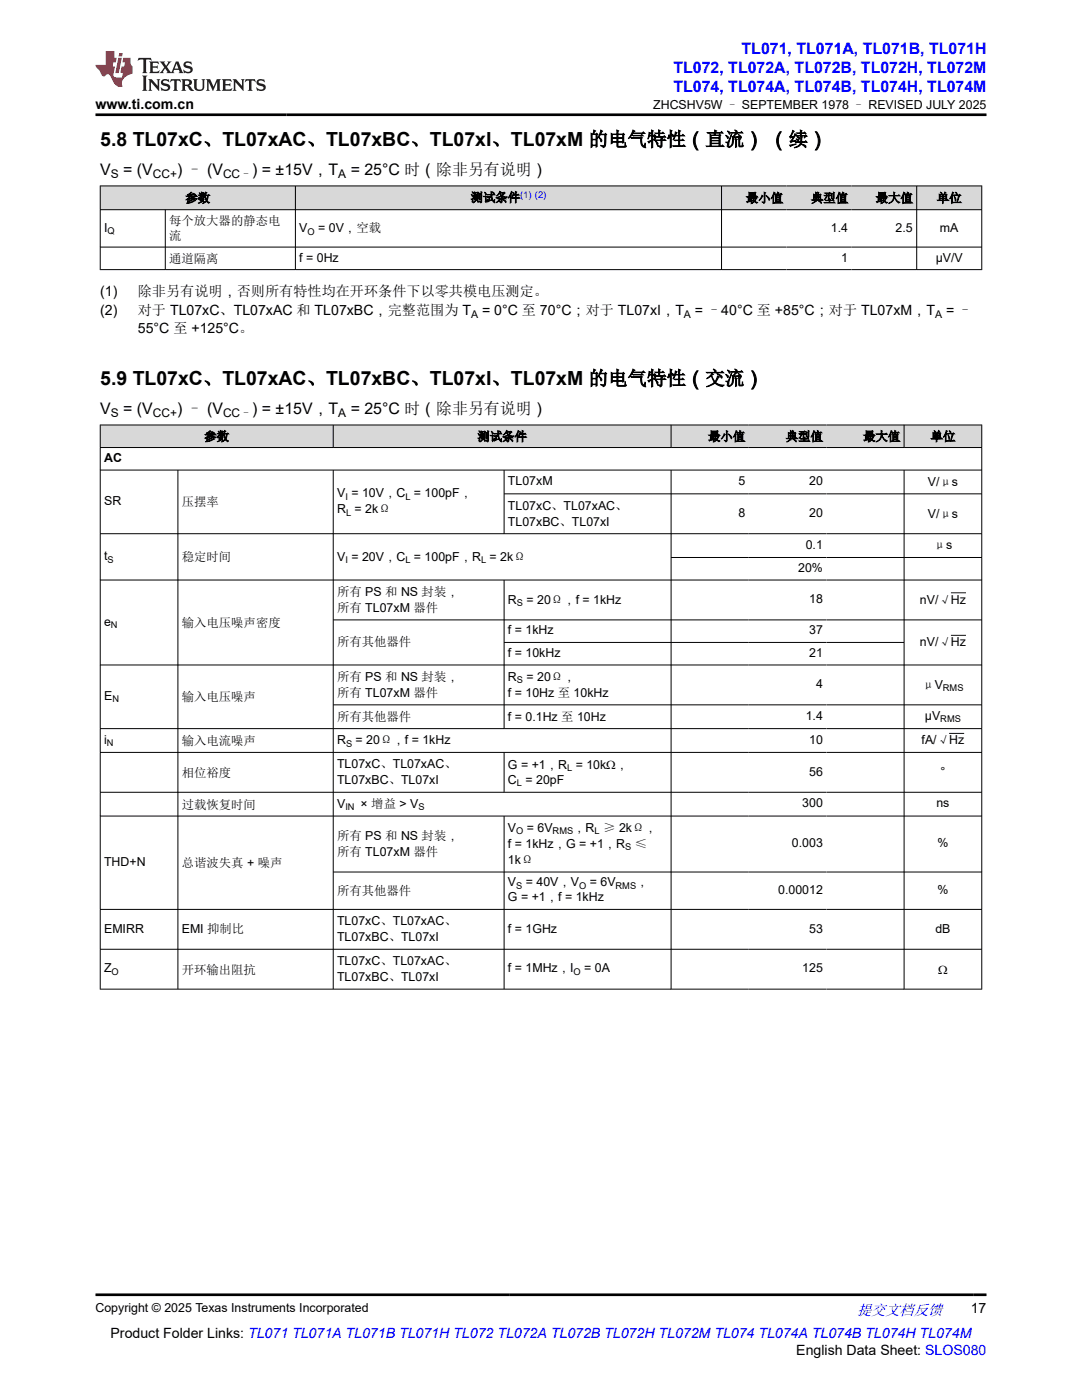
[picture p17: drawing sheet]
<svg xmlns="http://www.w3.org/2000/svg" width="216mm" height="279mm" viewBox="0 0 216 279" stroke-linecap="round" stroke-linejoin="round" font-family="sans-serif">
<defs><g id="words">
<g font-size="3.9">
<text x="20" y="29.1">5.8 TL07xC、TL07xAC、TL07xBC、TL07xI、TL07xM 的电气特性（直流） （续）</text>
<text x="20" y="76.8">5.9 TL07xC、TL07xAC、TL07xBC、TL07xI、TL07xM 的电气特性（交流）</text>
</g>
<g font-size="3.2" fill="#00f">
<text x="148" y="10.7">TL071, TL071A, TL071B, TL071H</text>
<text x="134.4" y="14.5">TL072, TL072A, TL072B, TL072H, TL072M</text>
<text x="134.4" y="18.3">TL074, TL074A, TL074B, TL074H, TL074M</text>
</g>
<g font-size="3.2">
<text x="20" y="34.9">V</text>
<text x="24.6" y="34.9">= (V</text>
<text x="35.3" y="34.9">) – (V</text>
<text x="50.3" y="34.9">) = ±15V，T</text>
<text x="70" y="34.9">= 25°C 时（除非另有说明）</text>
<text x="20" y="82.6">V</text>
<text x="24.6" y="82.6">= (V</text>
<text x="35.3" y="82.6">) – (V</text>
<text x="50.3" y="82.6">) = ±15V，T</text>
<text x="70" y="82.6">= 25°C 时（除非另有说明）</text>
</g>
<text font-size="3" fill="#00f" x="171" y="262.4">提交文档反馈</text>
<g font-size="2.8">
<text x="19" y="21.7">www.ti.com.cn</text>
<text x="20" y="59.2">(1)</text>
<text x="27.5" y="59.2">除非另有说明，否则所有特性均在开环条件下以零共模电压测定。</text>
<text x="20" y="62.8">(2)</text>
<text x="27.5" y="62.8">对于 TL07xC、TL07xAC 和 TL07xBC，完整范围为 T</text>
<text x="96.2" y="62.8">= 0°C 至 70°C；对于 TL07xI，T</text>
<text x="138.7" y="62.8">= –40°C 至 +85°C；对于 TL07xM，T</text>
<text x="188.8" y="62.8">= –</text>
<text x="27.5" y="66.5">55°C 至 +125°C。</text>
<text x="193.7" y="262.1">17</text>
<text x="22.1" y="266.9">Product Folder Links: TL071 TL071A TL071B TL071H TL072 TL072A TL072B TL072H TL072M TL074 TL074A TL074B TL074H TL074M</text>
<text x="158.9" y="270.3">English Data Sheet: SLOS080</text>
</g>
<g font-size="2.5">
<text x="130.3" y="21.8">ZHCSHV5W – SEPTEMBER 1978 – REVISED JULY 2025</text>
<text x="37" y="40.4">参数</text>
<text x="93.9" y="40.2">测试条件</text>
<text x="148.8" y="40.4">最小值</text>
<text x="161.8" y="40.4">典型值</text>
<text x="174.7" y="40.4">最大值</text>
<text x="186.9" y="40.4">单位</text>
<text x="20.8" y="46.2">I</text>
<text x="33.7" y="45">每个放大器的静态电</text>
<text x="33.7" y="48">流</text>
<text x="59.7" y="46.3">V</text>
<text x="63.5" y="46.3">= 0V，空载</text>
<text x="165.8" y="46.2">1.4</text>
<text x="178.7" y="46.2">2.5</text>
<text x="187.6" y="46.2">mA</text>
<text x="33.7" y="52.4">通道隔离</text>
<text x="59.7" y="52.2">f = 0Hz</text>
<text x="167.9" y="52.2">1</text>
<text x="186.7" y="52.2">µV/V</text>
<text x="40.8" y="88">参数</text>
<text x="95.3" y="88">测试条件</text>
<text x="141.3" y="88">最小值</text>
<text x="156.8" y="88">典型值</text>
<text x="172.2" y="88">最大值</text>
<text x="185.7" y="88">单位</text>
<text x="20.8" y="92.2">AC</text>
<text x="20.8" y="100.8">SR</text>
<text x="36.3" y="100.9">压摆率</text>
<text x="67.3" y="99.2">V = 10V，C = 100pF，</text>
<text x="101.4" y="96.8">TL07xM</text>
<text x="101.4" y="101.7">TL07xC、TL07xAC、</text>
<text x="147.3" y="96.8">5</text>
<text x="161.5" y="96.8">20</text>
<text x="185.1" y="96.9">V/μs</text>
<text x="67.3" y="102.4">R = 2kΩ</text>
<text x="101.4" y="104.9">TL07xBC、TL07xI</text>
<text x="147.3" y="103.2">8</text>
<text x="161.5" y="103.2">20</text>
<text x="185.1" y="103.3">V/μs</text>
<text x="20.8" y="111.8">t</text>
<text x="36.3" y="112">稳定时间</text>
<text x="67.3" y="111.9">V = 20V，C = 100pF，R = 2kΩ</text>
<text x="160.8" y="109.5">0.1</text>
<text x="186.3" y="109.7">μs</text>
<text x="67.3" y="118.9">所有 PS 和 NS 封装，</text>
<text x="159.3" y="114.1">20%</text>
<text x="20.8" y="124.9">e</text>
<text x="36.3" y="125.1">输入电压噪声密度</text>
<text x="67.3" y="122.1">所有 TL07xM 器件</text>
<text x="101.4" y="120.5">R</text>
<text x="105.1" y="120.5">= 20Ω，f = 1kHz</text>
<text x="161.5" y="120.4">18</text>
<text x="183.6" y="120.5">nV/√Hz</text>
<text x="67.3" y="129">所有其他器件</text>
<text x="101.4" y="126.6">f = 1kHz</text>
<text x="101.4" y="131.1">f = 10kHz</text>
<text x="161.5" y="126.6">37</text>
<text x="161.5" y="131.1">21</text>
<text x="183.6" y="129">nV/√Hz</text>
<text x="67.3" y="135.8">所有 PS 和 NS 封装，</text>
<text x="101.4" y="135.8">R</text>
<text x="105.1" y="135.8">= 20Ω，</text>
<text x="162.8" y="137.3">4</text>
<text x="184" y="137.5">μV</text>
<text x="20.8" y="139.7">E</text>
<text x="36.3" y="139.9">输入电压噪声</text>
<text x="67.3" y="139.1">所有 TL07xM 器件</text>
<text x="67.3" y="143.9">所有其他器件</text>
<text x="101.4" y="139.1">f = 10Hz 至 10kHz</text>
<text x="101.4" y="143.8">f = 0.1Hz 至 10Hz</text>
<text x="160.8" y="143.7">1.4</text>
<text x="184.6" y="143.7">µV</text>
<text x="20.8" y="148.4">i</text>
<text x="36.3" y="148.7">输入电流噪声</text>
<text x="67.3" y="148.5">R</text>
<text x="71" y="148.5">= 20Ω，f = 1kHz</text>
<text x="161.5" y="148.4">10</text>
<text x="183.9" y="148.5">fA/√Hz</text>
<text x="36.3" y="155">相位裕度</text>
<text x="67.3" y="153.3">TL07xC、TL07xAC、</text>
<text x="101.4" y="153.4">G = +1，R = 10kΩ，</text>
<text x="161.5" y="154.8">56</text>
<text x="187.7" y="154.8">°</text>
<text x="36.3" y="161.4">过载恢复时间</text>
<text x="67.3" y="156.5">TL07xBC、TL07xI</text>
<text x="67.3" y="161.3">V</text>
<text x="72" y="161.3">× 增益 &gt; V</text>
<text x="101.4" y="156.4">C = 20pF</text>
<text x="160.1" y="161.1">300</text>
<text x="186.8" y="161.1">ns</text>
<text x="67.3" y="167.6">所有 PS 和 NS 封装，</text>
<text x="101.4" y="166">V</text>
<text x="105.1" y="166">= 6V</text>
<text x="114.4" y="166">，R ≥ 2kΩ，</text>
<text x="20.8" y="172.8">THD+N</text>
<text x="36.3" y="172.9">总谐波失真 + 噪声</text>
<text x="67.3" y="170.8">所有 TL07xM 器件</text>
<text x="101.4" y="169.2">f = 1kHz，G = +1，R</text>
<text x="101.4" y="172.4">1kΩ</text>
<text x="126.7" y="169.2">≤</text>
<text x="158" y="169.1">0.003</text>
<text x="187.1" y="169.1">%</text>
<text x="67.3" y="178.5">所有其他器件</text>
<text x="101.4" y="179.9">G = +1，f = 1kHz</text>
<text x="101.4" y="176.9">V</text>
<text x="104.9" y="176.9">= 40V，V</text>
<text x="117.7" y="176.9">= 6V</text>
<text x="127" y="176.9">，</text>
<text x="155.3" y="178.4">0.00012</text>
<text x="187.1" y="178.4">%</text>
<text x="67.3" y="184.6">TL07xC、TL07xAC、</text>
<text x="20.8" y="186.1">EMIRR</text>
<text x="36.3" y="186.2">EMI 抑制比</text>
<text x="67.3" y="187.8">TL07xBC、TL07xI</text>
<text x="101.4" y="186.1">f = 1GHz</text>
<text x="161.5" y="186.1">53</text>
<text x="186.6" y="186.1">dB</text>
<text x="20.8" y="194.1">Z</text>
<text x="36.3" y="194.3">开环输出阻抗</text>
<text x="67.3" y="192.6">TL07xC、TL07xAC、</text>
<text x="67.3" y="195.8">TL07xBC、TL07xI</text>
<text x="101.4" y="194.1">f = 1MHz，I</text>
<text x="116.6" y="194.1">= 0A</text>
<text x="160.1" y="194.1">125</text>
<text x="187.2" y="194.3">Ω</text>
<text x="19" y="261.8">Copyright © 2025 Texas Instruments Incorporated</text>
</g>
<g font-size="2.4">
<text x="22.1" y="35.5">S</text>
<text x="30.5" y="35.5">CC+</text>
<text x="44.5" y="35.5">CC–</text>
<text x="67.5" y="35.5">A</text>
<text x="22.1" y="83.2">S</text>
<text x="30.5" y="83.2">CC+</text>
<text x="44.5" y="83.2">CC–</text>
<text x="67.5" y="83.2">A</text>
</g>
<g font-size="2.1">
<text x="94" y="63.4">A</text>
<text x="136.5" y="63.4">A</text>
<text x="186.6" y="63.4">A</text>
</g>
<text font-size="1.9" fill="#00f" x="103.8" y="39.4">(1) (2)</text>
<g font-size="1.9">
<text x="21.5" y="46.7">Q</text>
<text x="61.4" y="46.8">O</text>
<text x="68.9" y="99.7">I</text>
<text x="80.9" y="99.7">L</text>
<text x="69" y="102.9">L</text>
<text x="21.5" y="112.3">S</text>
<text x="68.9" y="112.4">I</text>
<text x="80.9" y="112.4">L</text>
<text x="96" y="112.4">L</text>
<text x="22.1" y="125.4">N</text>
<text x="103.1" y="121">S</text>
<text x="103.1" y="136.3">S</text>
<text x="188.2" y="137.9">RMS</text>
<text x="22.4" y="140.2">N</text>
<text x="21.3" y="148.9">N</text>
<text x="69" y="149">S</text>
<text x="187.6" y="144.2">RMS</text>
<text x="113.2" y="153.9">L</text>
<text x="68.9" y="161.7">IN</text>
<text x="83.5" y="161.7">S</text>
<text x="103.1" y="156.9">L</text>
<text x="103" y="166.5">O</text>
<text x="110.3" y="166.5">RMS</text>
<text x="118.6" y="166.5">L</text>
<text x="124.8" y="169.7">S</text>
<text x="103" y="177.4">S</text>
<text x="115.6" y="177.4">O</text>
<text x="122.8" y="177.4">RMS</text>
<text x="22.3" y="194.6">O</text>
<text x="114.5" y="194.6">O</text>
</g>
</g></defs>
<g fill="#d8d8d8">
<path d="M20 37.1h175.9v4.8h-175.9z" fill-rule="evenodd"/>
<path d="M20.1 37.2h38.8v4.6h-38.8z" fill-rule="evenodd"/>
<path d="M59 37.2h84.9v4.6h-84.9z" fill-rule="evenodd"/>
<path d="M144 37.2h13v4.6h-13z" fill-rule="evenodd"/>
<path d="M157 37.2h12.9v4.6h-12.9z" fill-rule="evenodd"/>
<path d="M169.9 37.2h13v4.6h-13z" fill-rule="evenodd"/>
<path d="M183 37.2h12.8v4.6h-12.8z" fill-rule="evenodd"/>
</g>
<path d="M19.9 37.1h176.1M20 37v16.9M58.9 37v16.9M144 37v16.9M182.9 37v16.9M195.9 37v16.9M19.9 41.9h176.1M19.9 49.3h176.1M19.9 53.8h176.1M33 41.9v12" fill="none" stroke="#000" stroke-width=".2"/>
<g fill="#d8d8d8">
<path d="M20 84.8h175.9v4.5h-175.9z" fill-rule="evenodd"/>
<path d="M20.1 84.9h46.3v4.4h-46.3z" fill-rule="evenodd"/>
<path d="M66.6 84.9h67.2v4.4h-67.2z" fill-rule="evenodd"/>
<path d="M134 84.9h15.4v4.4h-15.4z" fill-rule="evenodd"/>
<path d="M149.4 84.9h15.5v4.4h-15.5z" fill-rule="evenodd"/>
<path d="M164.9 84.9h15.4v4.4h-15.4z" fill-rule="evenodd"/>
<path d="M180.5 84.9h15.3v4.4h-15.3z" fill-rule="evenodd"/>
</g>
<g fill="none" stroke="#000" stroke-width=".2">
<path d="M19.9 84.8h176.1M19.9 89.3h176.1M19.9 93.8h176.1M20 84.8v112.7M35.5 93.8v103.7M66.5 84.8v4.6M66.5 93.8v103.7M100.6 93.8v12.8M100.6 98.6h95.4M133.9 84.8v4.6M133.9 93.8v103.7M180.4 84.8v4.6"/>
<path d="M180.4 93.8v103.7M195.9 84.8v112.7M19.9 106.5h176.1M100.6 115.8v29.7M133.9 111.3h62.1M189.7 118.3h3M196 115.8h-176.1M66.5 123.7h129.5M100.6 128.2h79.9M189.7 126.8h3M196 132.7h-176.1M19.9 145.4h176.1"/>
<path d="M19.9 150.2h176.1M19.9 158.1h176.1M66.5 140.7h129.5M100.6 150.2v8M189.4 146.4h3M19.9 162.9h176.1M66.5 174h129.5M100.6 162.9v34.6M19.9 181.5h176.1M19.9 189.4h176.1M19.9 197.4h176.1"/>
</g>
<path d="M27.7 11.6l-.2 .5 .5-.2h.6v.1v2.2l-.2 .4h1l-.2-.4v-2.2v-.1h.5l.5 .2-.1-.5zM29.8 12.3l.2 .4v1.5l-.2 .4h1.9l.1-.6a1.08 1.08 0 0 1-1.3 .2v-.7h.6l.4 .2v-.7l-.4 .2h-.6v-.5l.2-.2a1 1 0 0 1 1 .3l-.1-.5zM31.8 12.3l1 1.1-1 1.2h.9l-.2-.2 .4-.8 .5 .8-.2 .2h1.6l-.2-.2 .1-.5h1l.1 .5-.1 .2h.9l-.2-.3-.8-2h-.5l-1 2.2-.8-1.1 .9-1.1h-.8l.2 .2-.5 .6-.3-.6 .1-.2zM35.2 12.7l.4 1h-.8zM36.8 12.4a.65 .65 0 0 0-.2 .7 .65 .65 0 0 0 .6 .5l.7 .1 .1 .3a.79 .79 0 0 1-.7 .4 .79 .79 0 0 1-.7-.5l.1 .7 .2-.1a.93 .93 0 0 0 1.1 .1 .93 .93 0 0 0 .4-1 1.46 1.46 0 0 0-1.2-.6l-.1-.3a1.09 1.09 0 0 1 1.2 .2l-.2-.6-.1 .1-.6-.2zM28.4 15.1l.2 .4v2.2l-.2 .4h1l-.2-.4v-2.2l.2-.4zM29.6 15.8l.2 .4v1.5l-.2 .4h.8l-.3-.4v-1.3l1.7 1.8v-2l.2-.4h-.8l.2 .2 .1 1.1-1.2-1.3zM32.3 15.9a.65 .65 0 0 0-.2 .8 .65 .65 0 0 0 .7 .4l.6 .2 .1 .2a.79 .79 0 0 1-.7 .4 .79 .79 0 0 1-.7-.5l.1 .7 .2-.1a.93 .93 0 0 0 1.1 .1 .93 .93 0 0 0 .4-.9 1.46 1.46 0 0 0-1.2-.6l-.1-.4a1.09 1.09 0 0 1 1.2 .2l-.2-.6-.1 .1-.6-.1zM34.1 15.8l-.1 .6a.63 .63 0 0 1 .7-.3l.1 1.6-.3 .4h1l-.2-.4v-1.6a.66 .66 0 0 1 .8 .3l-.1-.6zM36.2 15.8l.2 .4v1.5l-.2 .4h.9l-.2-.2v-.7h.5l.1 .2a.79 .79 0 0 0 1.2 .6l-1-.9a.61 .61 0 0 0 .6-.6 .61 .61 0 0 0-.5-.7zM36.9 16.1h.2a.47 .47 0 0 1 .5 .1 .47 .47 0 0 1 .1 .5l-.2 .1-.6 .1zM38.5 15.8l.2 .2a2.27 2.27 0 0 0 .4 2 1.04 1.04 0 0 0 1.7-.7v-1.3l.2-.2h-.8l.2 .4v1.1a.6 .6 0 0 1-.6 .6 .6 .6 0 0 1-.6-.6v-1.1l.3-.4zM41.1 15.8l.2 .4v1.5l-.2 .4h.7l-.2-.4v-1.4l.9 1.9 .8-1.9v1.4l-.2 .4h1l-.3-.4v-1.5l.3-.4h-.8l-.7 1.5-.7-1.5zM44.3 15.8l.2 .4v1.5l-.2 .4h1.9l.1-.6a1.09 1.09 0 0 1-1.3 .2v-.7h.6l.4 .2v-.6l-.4 .2h-.6v-.6l.2-.1a1.01 1.01 0 0 1 1 .3l-.1-.6zM46.4 15.8l.3 .4v1.5l-.3 .4h.8l-.2-.4v-1.3l1.6 1.8v-2l.2-.4h-.7l.2 .2v1.1l-1.2-1.3zM49 15.8l-.1 .6a.63 .63 0 0 1 .8-.3v1.6l-.3 .4h1l-.2-.4v-1.6a.66 .66 0 0 1 .8 .3l-.1-.6zM51.4 15.9a.65 .65 0 0 0-.2 .8 .65 .65 0 0 0 .6 .4l.6 .2 .2 .2a.79 .79 0 0 1-.8 .4 .79 .79 0 0 1-.6-.5l.1 .7 .2-.1a.93 .93 0 0 0 1 .1 .93 .93 0 0 0 .5-.9 1.46 1.46 0 0 0-1.3-.6l-.1-.4a1.09 1.09 0 0 1 1.3 .2l-.2-.6-.2 .1-.5-.1z" fill="#231f20"/>
<path d="M21.1 10.2v2.8h-2.1l.1 .3 .9 1a.95 .95 0 0 0 .9 .9 .59 .59 0 0 1 .6-.4 .59 .59 0 0 1 .5 .4l.4 .7a1.59 1.59 0 0 0 2.1 1.4 1.61 1.61 0 0 1 1-2.3l1-.3-.1-1.5a1.59 1.59 0 0 1-.4-1.7h-1.4l-.2 .9h.5l-.1 .9h-.5l-.2 1v.2l.4 .1-.2 .9h-.6a.73 .73 0 0 1-1.1-.7l.3-1.5h-.5l.2-.9h.5l.2-.9h-.5v-1.3zM23.6 11.5l-.6 3.1h.7l.6-3.1zM23.8 10.6l-.1 .6h.7l.1-.6z" fill="#ed1c24"/>
<path d="M19 22.9h177.8M19 258.4h177.8" fill="none" stroke="#000" stroke-width=".53"/>
<use href="#words"/>
</svg>
